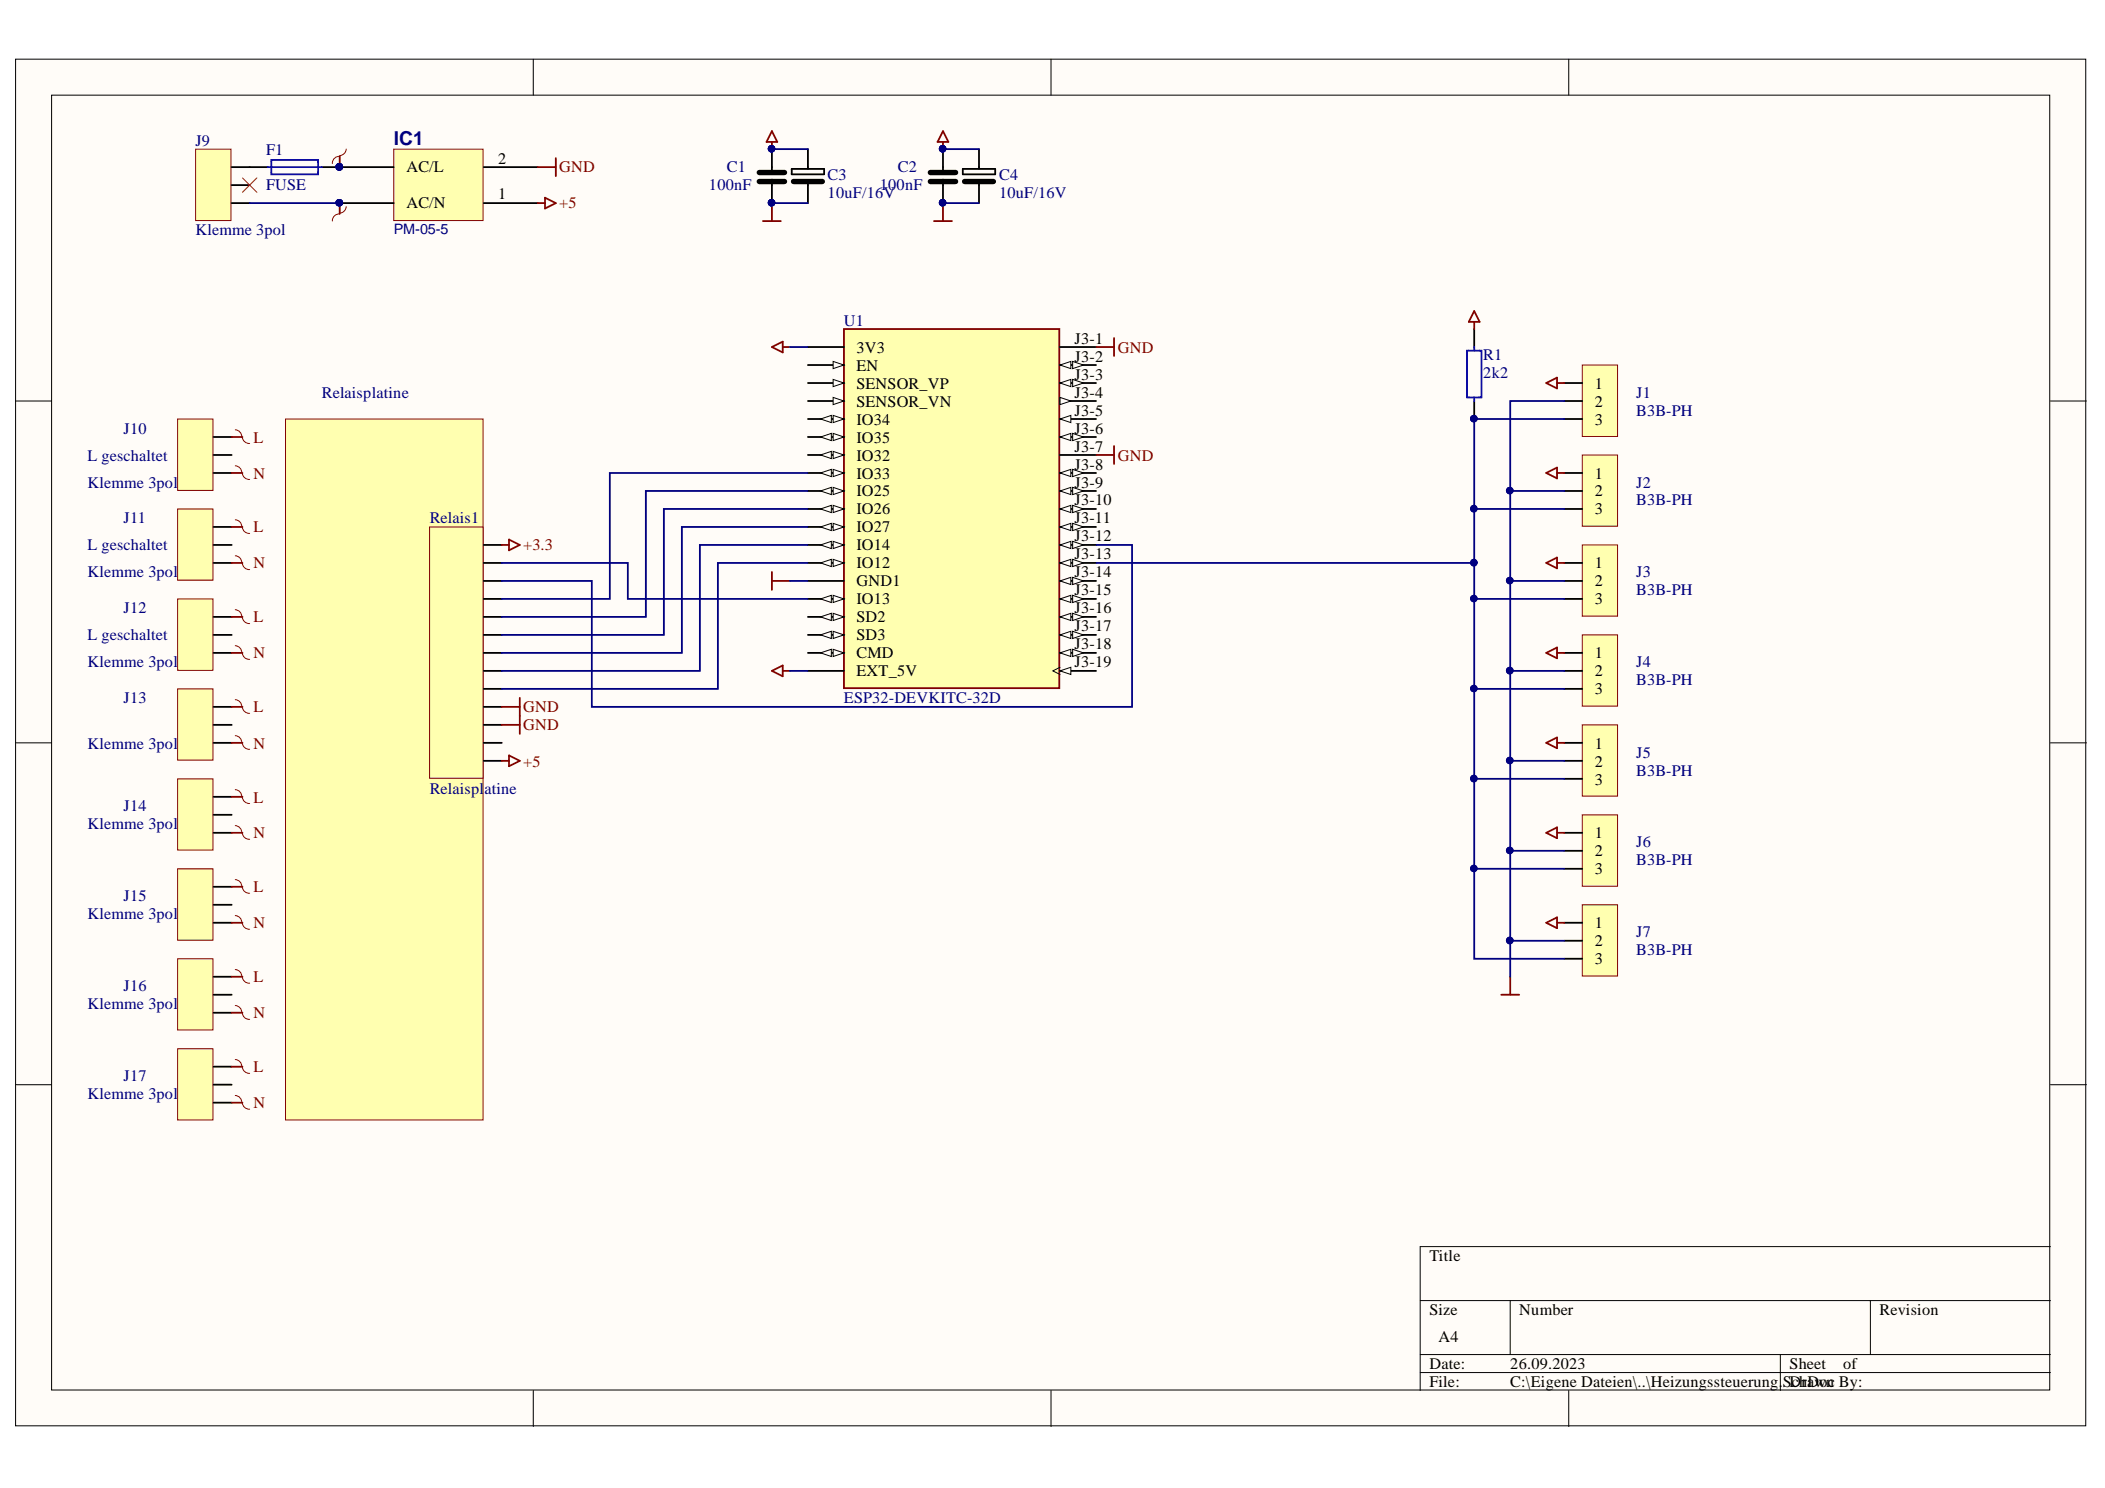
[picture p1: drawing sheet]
<svg xmlns="http://www.w3.org/2000/svg" width="297mm" height="210mm" viewBox="0 0 297 210" stroke-linecap="round" stroke-linejoin="round" font-family="sans-serif">
<defs><g id="words">
<text font-size="2.7" fill="#000080" x="55.6" y="20.4">IC1</text>
<g font-size="2.3" fill="#000080">
<text x="27.6" y="20.5">J9</text>
<text x="37.5" y="21.8">F1</text>
<text x="37.5" y="26.9">FUSE</text>
<text x="100" y="26.9">100nF</text>
<text x="102.6" y="24.3">C1</text>
<text x="116.8" y="25.3">C3</text>
<text x="116.8" y="27.9">10uF/16V</text>
<text x="124.1" y="26.9">100nF</text>
<text x="126.7" y="24.3">C2</text>
<text x="141" y="25.3">C4</text>
<text x="141" y="27.9">10uF/16V</text>
<text x="27.6" y="33.2">Klemme 3pol</text>
<text x="119.1" y="46">U1</text>
<text x="209.3" y="50.8">R1</text>
<text x="209.3" y="53.3">2k2</text>
<text x="45.4" y="56.1">Relaisplatine</text>
<text x="230.9" y="56.1">J1</text>
<text x="230.9" y="58.6">B3B-PH</text>
<text x="12.3" y="65">L geschaltet</text>
<text x="17.4" y="61.2">J10</text>
<text x="12.3" y="68.8">Klemme 3pol</text>
<text x="230.9" y="68.8">J2</text>
<text x="230.9" y="71.3">B3B-PH</text>
<text x="12.3" y="77.6">L geschaltet</text>
<text x="17.4" y="73.8">J11</text>
<text x="60.6" y="73.8">Relais1</text>
<text x="12.3" y="81.4">Klemme 3pol</text>
<text x="230.9" y="81.4">J3</text>
<text x="230.9" y="84">B3B-PH</text>
<text x="17.4" y="86.5">J12</text>
<text x="12.3" y="94.1">Klemme 3pol</text>
<text x="12.3" y="90.3">L geschaltet</text>
<text x="230.9" y="94.1">J4</text>
<text x="17.4" y="99.2">J13</text>
<text x="119.1" y="99.2">ESP32-DEVKITC-32D</text>
<text x="230.9" y="96.6">B3B-PH</text>
<text x="12.3" y="105.6">Klemme 3pol</text>
<text x="230.9" y="106.9">J5</text>
<text x="60.6" y="111.9">Relaispl</text>
<text x="68.3" y="111.9">atine</text>
<text x="230.9" y="109.4">B3B-PH</text>
<text x="12.3" y="117">Klemme 3pol</text>
<text x="17.4" y="114.5">J14</text>
<text x="230.9" y="119.5">J6</text>
<text x="230.9" y="122.1">B3B-PH</text>
<text x="12.3" y="129.7">Klemme 3pol</text>
<text x="17.4" y="127.1">J15</text>
<text x="230.9" y="132.2">J7</text>
<text x="230.9" y="134.7">B3B-PH</text>
<text x="12.3" y="142.4">Klemme 3pol</text>
<text x="17.4" y="139.8">J16</text>
<text x="12.3" y="155">Klemme 3pol</text>
<text x="17.4" y="152.5">J17</text>
</g>
<g font-size="2.3">
<text x="70.3" y="23.1">2</text>
<text x="57.3" y="24.3">AC/L</text>
<text x="57.3" y="29.4">AC/N</text>
<text x="70.3" y="28.1">1</text>
<text x="120.9" y="49.8">3V3</text>
<text x="120.9" y="52.3">EN</text>
<text x="151.6" y="48.5">J3-1</text>
<text x="151.6" y="51">J3-2</text>
<text x="151.6" y="53.6">J3-3</text>
<text x="120.9" y="54.8">SENSOR_VP</text>
<text x="120.9" y="57.4">SENSOR_VN</text>
<text x="120.9" y="59.9">IO34</text>
<text x="151.6" y="56.1">J3-4</text>
<text x="151.6" y="58.6">J3-5</text>
<text x="225" y="54.8">1</text>
<text x="225" y="57.4">2</text>
<text x="225" y="59.9">3</text>
<text x="120.9" y="62.4">IO35</text>
<text x="120.9" y="65">IO32</text>
<text x="151.6" y="61.2">J3-6</text>
<text x="151.6" y="63.7">J3-7</text>
<text x="120.9" y="67.5">IO33</text>
<text x="120.9" y="70">IO25</text>
<text x="151.6" y="66.2">J3-8</text>
<text x="151.6" y="68.8">J3-9</text>
<text x="151.6" y="71.3">J3-10</text>
<text x="225" y="67.5">1</text>
<text x="225" y="70">2</text>
<text x="120.9" y="72.6">IO26</text>
<text x="120.9" y="75.1">IO27</text>
<text x="120.9" y="77.6">IO14</text>
<text x="151.6" y="73.8">J3-11</text>
<text x="151.6" y="76.4">J3-12</text>
<text x="225" y="72.6">3</text>
<text x="120.9" y="80.2">IO12</text>
<text x="120.9" y="82.7">GND1</text>
<text x="151.6" y="78.9">J3-13</text>
<text x="151.6" y="81.4">J3-14</text>
<text x="151.6" y="84">J3-15</text>
<text x="225" y="80.2">1</text>
<text x="225" y="82.7">2</text>
<text x="120.9" y="85.2">IO13</text>
<text x="120.9" y="87.8">SD2</text>
<text x="151.6" y="86.5">J3-16</text>
<text x="151.6" y="89">J3-17</text>
<text x="225" y="85.2">3</text>
<text x="120.9" y="90.3">SD3</text>
<text x="120.9" y="92.8">CMD</text>
<text x="120.9" y="95.4">EXT_5V</text>
<text x="151.6" y="91.6">J3-18</text>
<text x="151.6" y="94.1">J3-19</text>
<text x="225" y="92.8">1</text>
<text x="225" y="95.4">2</text>
<text x="225" y="97.9">3</text>
<text x="225" y="105.6">1</text>
<text x="225" y="108.1">2</text>
<text x="225" y="110.7">3</text>
<text x="225" y="118.3">1</text>
<text x="225" y="120.8">2</text>
<text x="225" y="123.3">3</text>
<text x="225" y="130.9">1</text>
<text x="225" y="133.5">2</text>
<text x="225" y="136">3</text>
<text x="201.7" y="177.9">Title</text>
<text x="201.7" y="185.5">Size</text>
<text x="214.4" y="185.5">Number</text>
<text x="265.2" y="185.5">Revision</text>
<text x="203" y="189.3">A4</text>
<text x="201.7" y="193.1">Date:</text>
<text x="201.7" y="195.7">File:</text>
<text x="213.1" y="193.1">26.09.2023</text>
<text x="213.1" y="195.7">C:\Eigene Dateien\..\Heizungssteuerung.SchDoc By:</text>
<text x="252.5" y="193.1">Sheet</text>
<text x="252.5" y="195.7">Drawn</text>
<text x="260.1" y="193.1">of</text>
</g>
<g font-size="2.3" fill="#800000">
<text x="78.9" y="24.3">GND</text>
<text x="78.9" y="29.4">+5</text>
<text x="157.7" y="49.8">GND</text>
<text x="35.8" y="62.4">L</text>
<text x="157.7" y="65">GND</text>
<text x="35.8" y="67.5">N</text>
<text x="35.8" y="75.1">L</text>
<text x="73.8" y="77.6">+3.3</text>
<text x="35.8" y="80.2">N</text>
<text x="35.8" y="87.8">L</text>
<text x="35.8" y="92.8">N</text>
<text x="35.8" y="100.4">L</text>
<text x="73.8" y="100.4">GND</text>
<text x="35.8" y="105.6">N</text>
<text x="73.8" y="103">GND</text>
<text x="35.8" y="113.2">L</text>
<text x="73.8" y="108.1">+5</text>
<text x="35.8" y="118.3">N</text>
<text x="35.8" y="125.9">L</text>
<text x="35.8" y="130.9">N</text>
<text x="35.8" y="143.6">N</text>
<text x="35.8" y="138.5">L</text>
<text x="35.8" y="151.2">L</text>
<text x="35.8" y="156.3">N</text>
</g>
<text font-size="2" fill="#000080" x="55.6" y="33">PM-05-5</text>
</g></defs>
<g fill="#fffcf8" stroke="#000" stroke-width=".14">
<path d="M2.2 8.3h292.1v192.8h-292.1z"/>
<path d="M7.3 13.4h281.9v182.7h-281.9z"/>
</g>
<g fill="none" stroke="#000" stroke-width=".14">
<path d="M75.3 8.3v5.1M148.3 8.3v5.1M221.4 8.3v5.1M2.2 56.6h5.1M289.3 56.6h5.1M2.2 104.8h5.1M289.3 104.8h5.1M2.2 153h5.1M289.3 153h5.1M289.3 175.9h-88.9v20.3M75.3 196.2v5M148.3 196.2v5"/>
<path d="M200.4 183.5h88.9M200.4 191.1h88.9M200.4 193.6h88.9M213.1 183.5v7.6M221.4 196.2v5M251.2 191.1v5.1M263.9 183.5v7.6"/>
</g>
<path d="M55.6 21h12.6v10.1h-12.6z" fill="#ffffb0" stroke="#800000" stroke-width=".14"/>
<path d="M35.2 23.6h2.6M45.4 23.6h10.2M47.9 28.7h7.7M68.3 23.6h7.6M68.3 28.7h7.6" fill="none" stroke="#000" stroke-width=".25"/>
<g fill="#000080" stroke="#000080" stroke-width=".14">
<circle cx="47.9" cy="23.5" r=".47"/>
<circle cx="47.9" cy="28.6" r=".46"/>
</g>
<path d="M37.8 23.6h7.6M38.3 22.6h6.6v2h-6.6z" fill="none" stroke="#00f" stroke-width=".25"/>
<path d="M27.6 21h5v10.1h-5z" fill="#ffffb0" stroke="#800000" stroke-width=".14"/>
<path d="M32.7 23.6h2.5M32.7 26.1h2.5M32.7 28.7h2.5" fill="none" stroke="#000" stroke-width=".25"/>
<path d="M34.2 25.1l2 2M36.2 25.1l-2 2" fill="none" stroke="#f00" stroke-width=".14"/>
<path d="M75.9 23.6h2.5M75.9 28.7h1M76.9 27.9l1.5 .8-1.5 .7zM78.4 22.3v2.5" fill="none" stroke="#800000" stroke-width=".25"/>
<path d="M119.1 46.4h30.4v50.7h-30.4z" fill="#ffffb0" stroke="#800000" stroke-width=".25"/>
<path d="M114 49h5.1M114 51.5h5.1" fill="none" stroke="#000" stroke-width=".25"/>
<path d="M117.6 51l1.5 .5-1.5 .5z" fill="#fffcf8"/>
<path d="M117.6 51l1.5 .5-1.5 .5z" fill="none" stroke="#000" stroke-width=".14"/>
<path d="M114 54h5.1" fill="none" stroke="#000" stroke-width=".25"/>
<path d="M117.6 53.5l1.5 .5-1.5 .5z" fill="#fffcf8"/>
<path d="M117.6 53.5l1.5 .5-1.5 .5z" fill="none" stroke="#000" stroke-width=".14"/>
<path d="M114 56.6h5.1" fill="none" stroke="#000" stroke-width=".25"/>
<path d="M117.6 56.1l1.5 .5-1.5 .5z" fill="#fffcf8"/>
<path d="M117.6 56.1l1.5 .5-1.5 .5z" fill="none" stroke="#000" stroke-width=".14"/>
<path d="M114 59.1h5.1" fill="none" stroke="#000" stroke-width=".25"/>
<path d="M117.6 58.6l1.5 .5-1.5 .5z" fill="#fffcf8"/>
<path d="M117.6 58.6l1.5 .5-1.5 .5z" fill="none" stroke="#000" stroke-width=".14"/>
<path d="M115.8 59.1l1.5-.5v1z" fill="#fffcf8"/>
<path d="M115.8 59.1l1.5-.5v1z" fill="none" stroke="#000" stroke-width=".14"/>
<path d="M114 61.6h5.1" fill="none" stroke="#000" stroke-width=".25"/>
<path d="M117.6 61.1l1.5 .5-1.5 .6z" fill="#fffcf8"/>
<path d="M117.6 61.1l1.5 .5-1.5 .6z" fill="none" stroke="#000" stroke-width=".14"/>
<path d="M115.8 61.6l1.5-.5v1.1z" fill="#fffcf8"/>
<path d="M115.8 61.6l1.5-.5v1.1z" fill="none" stroke="#000" stroke-width=".14"/>
<path d="M114 64.2h5.1" fill="none" stroke="#000" stroke-width=".25"/>
<path d="M117.6 63.7l1.5 .5-1.5 .5z" fill="#fffcf8"/>
<path d="M117.6 63.7l1.5 .5-1.5 .5z" fill="none" stroke="#000" stroke-width=".14"/>
<path d="M115.8 64.2l1.5-.5v1z" fill="#fffcf8"/>
<path d="M115.8 64.2l1.5-.5v1z" fill="none" stroke="#000" stroke-width=".14"/>
<path d="M114 66.7h5.1" fill="none" stroke="#000" stroke-width=".25"/>
<path d="M117.6 66.2l1.5 .5-1.5 .5z" fill="#fffcf8"/>
<path d="M117.6 66.2l1.5 .5-1.5 .5z" fill="none" stroke="#000" stroke-width=".14"/>
<path d="M115.8 66.7l1.5-.5v1z" fill="#fffcf8"/>
<path d="M115.8 66.7l1.5-.5v1z" fill="none" stroke="#000" stroke-width=".14"/>
<path d="M114 69.3h5.1" fill="none" stroke="#000" stroke-width=".25"/>
<path d="M117.6 68.8l1.5 .5-1.5 .5z" fill="#fffcf8"/>
<path d="M117.6 68.8l1.5 .5-1.5 .5z" fill="none" stroke="#000" stroke-width=".14"/>
<path d="M115.8 69.3l1.5-.5v1z" fill="#fffcf8"/>
<path d="M115.8 69.3l1.5-.5v1z" fill="none" stroke="#000" stroke-width=".14"/>
<path d="M114 71.8h5.1" fill="none" stroke="#000" stroke-width=".25"/>
<path d="M117.6 71.3l1.5 .5-1.5 .5z" fill="#fffcf8"/>
<path d="M117.6 71.3l1.5 .5-1.5 .5z" fill="none" stroke="#000" stroke-width=".14"/>
<path d="M115.8 71.8l1.5-.5v1z" fill="#fffcf8"/>
<path d="M115.8 71.8l1.5-.5v1z" fill="none" stroke="#000" stroke-width=".14"/>
<path d="M114 74.3h5.1" fill="none" stroke="#000" stroke-width=".25"/>
<path d="M117.6 73.8l1.5 .5-1.5 .5z" fill="#fffcf8"/>
<path d="M117.6 73.8l1.5 .5-1.5 .5z" fill="none" stroke="#000" stroke-width=".14"/>
<path d="M115.8 74.3l1.5-.5v1z" fill="#fffcf8"/>
<path d="M115.8 74.3l1.5-.5v1z" fill="none" stroke="#000" stroke-width=".14"/>
<path d="M114 76.9h5.1" fill="none" stroke="#000" stroke-width=".25"/>
<path d="M117.6 76.4l1.5 .5-1.5 .5z" fill="#fffcf8"/>
<path d="M117.6 76.4l1.5 .5-1.5 .5z" fill="none" stroke="#000" stroke-width=".14"/>
<path d="M115.8 76.9l1.5-.5v1z" fill="#fffcf8"/>
<path d="M115.8 76.9l1.5-.5v1z" fill="none" stroke="#000" stroke-width=".14"/>
<path d="M114 79.4h5.1" fill="none" stroke="#000" stroke-width=".25"/>
<path d="M117.6 78.9l1.5 .5-1.5 .5z" fill="#fffcf8"/>
<path d="M117.6 78.9l1.5 .5-1.5 .5z" fill="none" stroke="#000" stroke-width=".14"/>
<path d="M115.8 79.4l1.5-.5v1z" fill="#fffcf8"/>
<path d="M115.8 79.4l1.5-.5v1z" fill="none" stroke="#000" stroke-width=".14"/>
<path d="M114 81.9h5.1M114 84.5h5.1" fill="none" stroke="#000" stroke-width=".25"/>
<path d="M117.6 84l1.5 .5-1.5 .5z" fill="#fffcf8"/>
<path d="M117.6 84l1.5 .5-1.5 .5z" fill="none" stroke="#000" stroke-width=".14"/>
<path d="M115.8 84.5l1.5-.5v1z" fill="#fffcf8"/>
<path d="M115.8 84.5l1.5-.5v1z" fill="none" stroke="#000" stroke-width=".14"/>
<path d="M114 87h5.1" fill="none" stroke="#000" stroke-width=".25"/>
<path d="M117.6 86.5l1.5 .5-1.5 .5z" fill="#fffcf8"/>
<path d="M117.6 86.5l1.5 .5-1.5 .5z" fill="none" stroke="#000" stroke-width=".14"/>
<path d="M115.8 87l1.5-.5v1z" fill="#fffcf8"/>
<path d="M115.8 87l1.5-.5v1z" fill="none" stroke="#000" stroke-width=".14"/>
<path d="M114 89.6h5.1" fill="none" stroke="#000" stroke-width=".25"/>
<path d="M117.6 89.1l1.5 .5-1.5 .5z" fill="#fffcf8"/>
<path d="M117.6 89.1l1.5 .5-1.5 .5z" fill="none" stroke="#000" stroke-width=".14"/>
<path d="M115.8 89.6l1.5-.5v1z" fill="#fffcf8"/>
<path d="M115.8 89.6l1.5-.5v1z" fill="none" stroke="#000" stroke-width=".14"/>
<path d="M114 92.1h5.1" fill="none" stroke="#000" stroke-width=".25"/>
<path d="M117.6 91.6l1.5 .5-1.5 .5z" fill="#fffcf8"/>
<path d="M117.6 91.6l1.5 .5-1.5 .5z" fill="none" stroke="#000" stroke-width=".14"/>
<path d="M115.8 92.1l1.5-.5v1z" fill="#fffcf8"/>
<path d="M115.8 92.1l1.5-.5v1z" fill="none" stroke="#000" stroke-width=".14"/>
<path d="M149.6 49h5.1M149.6 51.5h5.1M114 94.6h5.1" fill="none" stroke="#000" stroke-width=".25"/>
<path d="M149.6 51.5l1.5-.5v1z" fill="#fffcf8"/>
<path d="M149.6 51.5l1.5-.5v1z" fill="none" stroke="#000" stroke-width=".14"/>
<path d="M151.4 51l1.5 .5-1.5 .5z" fill="#fffcf8"/>
<path d="M151.4 51l1.5 .5-1.5 .5z" fill="none" stroke="#000" stroke-width=".14"/>
<path d="M149.6 54h5.1" fill="none" stroke="#000" stroke-width=".25"/>
<path d="M149.6 54l1.5-.5v1z" fill="#fffcf8"/>
<path d="M149.6 54l1.5-.5v1z" fill="none" stroke="#000" stroke-width=".14"/>
<path d="M151.4 53.5l1.5 .5-1.5 .5z" fill="#fffcf8"/>
<path d="M151.4 53.5l1.5 .5-1.5 .5z" fill="none" stroke="#000" stroke-width=".14"/>
<path d="M149.6 56.6h5.1" fill="none" stroke="#000" stroke-width=".25"/>
<path d="M149.6 56.1l1.5 .5-1.5 .5z" fill="#fffcf8"/>
<path d="M149.6 56.1l1.5 .5-1.5 .5z" fill="none" stroke="#000" stroke-width=".14"/>
<path d="M149.6 59.1h5.1" fill="none" stroke="#000" stroke-width=".25"/>
<path d="M149.6 59.1l1.5-.5v1z" fill="#fffcf8"/>
<path d="M149.6 59.1l1.5-.5v1z" fill="none" stroke="#000" stroke-width=".14"/>
<path d="M149.6 61.6h5.1" fill="none" stroke="#000" stroke-width=".25"/>
<path d="M149.6 61.6l1.5-.5v1.1z" fill="#fffcf8"/>
<path d="M149.6 61.6l1.5-.5v1.1z" fill="none" stroke="#000" stroke-width=".14"/>
<path d="M151.4 61.1l1.5 .5-1.5 .6z" fill="#fffcf8"/>
<path d="M151.4 61.1l1.5 .5-1.5 .6z" fill="none" stroke="#000" stroke-width=".14"/>
<path d="M149.6 64.2h5.1M149.6 66.7h5.1" fill="none" stroke="#000" stroke-width=".25"/>
<path d="M149.6 66.7l1.5-.5v1z" fill="#fffcf8"/>
<path d="M149.6 66.7l1.5-.5v1z" fill="none" stroke="#000" stroke-width=".14"/>
<path d="M151.4 66.2l1.5 .5-1.5 .5z" fill="#fffcf8"/>
<path d="M151.4 66.2l1.5 .5-1.5 .5z" fill="none" stroke="#000" stroke-width=".14"/>
<path d="M149.6 69.3h5.1" fill="none" stroke="#000" stroke-width=".25"/>
<path d="M149.6 69.3l1.5-.5v1z" fill="#fffcf8"/>
<path d="M149.6 69.3l1.5-.5v1z" fill="none" stroke="#000" stroke-width=".14"/>
<path d="M151.4 68.8l1.5 .5-1.5 .5z" fill="#fffcf8"/>
<path d="M151.4 68.8l1.5 .5-1.5 .5z" fill="none" stroke="#000" stroke-width=".14"/>
<path d="M149.6 71.8h5.1" fill="none" stroke="#000" stroke-width=".25"/>
<path d="M149.6 71.8l1.5-.5v1z" fill="#fffcf8"/>
<path d="M149.6 71.8l1.5-.5v1z" fill="none" stroke="#000" stroke-width=".14"/>
<path d="M151.4 71.3l1.5 .5-1.5 .5z" fill="#fffcf8"/>
<path d="M151.4 71.3l1.5 .5-1.5 .5z" fill="none" stroke="#000" stroke-width=".14"/>
<path d="M149.6 74.3h5.1" fill="none" stroke="#000" stroke-width=".25"/>
<path d="M149.6 74.3l1.5-.5v1z" fill="#fffcf8"/>
<path d="M149.6 74.3l1.5-.5v1z" fill="none" stroke="#000" stroke-width=".14"/>
<path d="M151.4 73.8l1.5 .5-1.5 .5z" fill="#fffcf8"/>
<path d="M151.4 73.8l1.5 .5-1.5 .5z" fill="none" stroke="#000" stroke-width=".14"/>
<path d="M149.6 76.9h5.1" fill="none" stroke="#000" stroke-width=".25"/>
<path d="M149.6 76.9l1.5-.5v1z" fill="#fffcf8"/>
<path d="M149.6 76.9l1.5-.5v1z" fill="none" stroke="#000" stroke-width=".14"/>
<path d="M151.4 76.4l1.5 .5-1.5 .5z" fill="#fffcf8"/>
<path d="M151.4 76.4l1.5 .5-1.5 .5z" fill="none" stroke="#000" stroke-width=".14"/>
<path d="M149.6 79.4h5.1" fill="none" stroke="#000" stroke-width=".25"/>
<path d="M149.6 79.4l1.5-.5v1z" fill="#fffcf8"/>
<path d="M149.6 79.4l1.5-.5v1z" fill="none" stroke="#000" stroke-width=".14"/>
<path d="M151.4 78.9l1.5 .5-1.5 .5z" fill="#fffcf8"/>
<path d="M151.4 78.9l1.5 .5-1.5 .5z" fill="none" stroke="#000" stroke-width=".14"/>
<path d="M149.6 81.9h5.1" fill="none" stroke="#000" stroke-width=".25"/>
<path d="M149.6 81.9l1.5-.5v1.1z" fill="#fffcf8"/>
<path d="M149.6 81.9l1.5-.5v1.1z" fill="none" stroke="#000" stroke-width=".14"/>
<path d="M151.4 81.4l1.5 .5-1.5 .6z" fill="#fffcf8"/>
<path d="M151.4 81.4l1.5 .5-1.5 .6z" fill="none" stroke="#000" stroke-width=".14"/>
<path d="M149.6 84.5h5.1" fill="none" stroke="#000" stroke-width=".25"/>
<path d="M149.6 84.5l1.5-.5v1z" fill="#fffcf8"/>
<path d="M149.6 84.5l1.5-.5v1z" fill="none" stroke="#000" stroke-width=".14"/>
<path d="M151.4 84l1.5 .5-1.5 .5z" fill="#fffcf8"/>
<path d="M151.4 84l1.5 .5-1.5 .5z" fill="none" stroke="#000" stroke-width=".14"/>
<path d="M149.6 87h5.1" fill="none" stroke="#000" stroke-width=".25"/>
<path d="M149.6 87l1.5-.5v1z" fill="#fffcf8"/>
<path d="M149.6 87l1.5-.5v1z" fill="none" stroke="#000" stroke-width=".14"/>
<path d="M151.4 86.5l1.5 .5-1.5 .5z" fill="#fffcf8"/>
<path d="M151.4 86.5l1.5 .5-1.5 .5z" fill="none" stroke="#000" stroke-width=".14"/>
<path d="M149.6 89.6h5.1" fill="none" stroke="#000" stroke-width=".25"/>
<path d="M149.6 89.6l1.5-.5v1z" fill="#fffcf8"/>
<path d="M149.6 89.6l1.5-.5v1z" fill="none" stroke="#000" stroke-width=".14"/>
<path d="M151.4 89.1l1.5 .5-1.5 .5z" fill="#fffcf8"/>
<path d="M151.4 89.1l1.5 .5-1.5 .5z" fill="none" stroke="#000" stroke-width=".14"/>
<path d="M149.6 92.1h5.1" fill="none" stroke="#000" stroke-width=".25"/>
<path d="M149.6 92.1l1.5-.5v1z" fill="#fffcf8"/>
<path d="M149.6 92.1l1.5-.5v1z" fill="none" stroke="#000" stroke-width=".14"/>
<path d="M151.4 91.6l1.5 .5-1.5 .5z" fill="#fffcf8"/>
<path d="M149.6 94.1l-1 .5 1 .5M151.4 91.6l1.5 .5-1.5 .5z" fill="none" stroke="#000" stroke-width=".14"/>
<path d="M149.6 94.6h5.1" fill="none" stroke="#000" stroke-width=".25"/>
<path d="M149.6 94.6l1.5-.5v1z" fill="#fffcf8"/>
<path d="M149.6 94.6l1.5-.5v1z" fill="none" stroke="#000" stroke-width=".14"/>
<path d="M108.9 49l1.5-.8v1.5zM110.4 49h1.1M154.7 49h2.5M157.2 47.7v2.5" fill="none" stroke="#800000" stroke-width=".25"/>
<g fill="#ffffb0" stroke="#800000" stroke-width=".14">
<path d="M40.3 59.1h27.9v98.9h-27.9z"/>
<path d="M60.6 74.3h7.6v35.5h-7.6z"/>
</g>
<g fill="none" stroke="#000" stroke-width=".25">
<path d="M68.3 76.9h2.5M68.3 79.4h2.5M68.3 81.9h2.5M68.3 84.5h2.5M68.3 87h2.5M68.3 89.6h2.5M68.3 92.1h2.5M68.3 94.6h2.5M68.3 97.2h2.5M68.3 99.7h2.5M68.3 102.3h2.5M68.3 104.8h2.5"/>
<path d="M68.3 107.3h2.5"/>
</g>
<path d="M223.3 51.5h5v10.1h-5z" fill="#ffffb0" stroke="#800000" stroke-width=".14"/>
<path d="M220.7 54h2.6M220.7 56.6h2.6M220.7 59.1h2.6" fill="none" stroke="#000" stroke-width=".25"/>
<path d="M223.3 64.2h5v10h-5z" fill="#ffffb0" stroke="#800000" stroke-width=".14"/>
<path d="M220.7 66.7h2.6M220.7 69.3h2.6M220.7 71.8h2.6" fill="none" stroke="#000" stroke-width=".25"/>
<path d="M223.3 76.9h5v10h-5z" fill="#ffffb0" stroke="#800000" stroke-width=".14"/>
<path d="M220.7 79.4h2.6M220.7 81.9h2.6M220.7 84.5h2.6" fill="none" stroke="#000" stroke-width=".25"/>
<path d="M223.3 89.6h5v10h-5z" fill="#ffffb0" stroke="#800000" stroke-width=".14"/>
<path d="M220.7 92.1h2.6M220.7 94.6h2.6M220.7 97.2h2.6" fill="none" stroke="#000" stroke-width=".25"/>
<path d="M223.3 102.3h5v10h-5z" fill="#ffffb0" stroke="#800000" stroke-width=".14"/>
<path d="M220.7 104.8h2.6M220.7 107.3h2.6M220.7 109.9h2.6" fill="none" stroke="#000" stroke-width=".25"/>
<path d="M223.3 114.9h5v10.1h-5z" fill="#ffffb0" stroke="#800000" stroke-width=".14"/>
<path d="M220.7 117.5h2.6M220.7 120h2.6M220.7 122.6h2.6" fill="none" stroke="#000" stroke-width=".25"/>
<path d="M223.3 127.6h5v10.1h-5z" fill="#ffffb0" stroke="#800000" stroke-width=".14"/>
<path d="M208 46.4v2.6M208 56.6v2.5M220.7 130.2h2.6M220.7 132.7h2.6M220.7 135.2h2.6" fill="none" stroke="#000" stroke-width=".25"/>
<g fill="none" stroke="#800000" stroke-width=".25">
<path d="M208 43.9l.8 1.5h-1.5zM208 45.4v1M218.2 54l1.5-.7v1.5zM219.7 54h1M70.8 76.9h1M71.8 76.1l1.5 .8-1.5 .7zM154.7 64.2h2.5M157.2 62.9v2.6M218.2 66.7l1.5-.7v1.5zM218.2 79.4l1.5-.8v1.6zM219.7 66.7h1M219.7 79.4h1"/>
<path d="M70.8 99.7h2.5M73.3 98.4v5.1M108.9 94.6l1.5-.7v1.5zM108.9 80.7v2.5M108.9 81.9h2.6M110.4 94.6h1.1M218.2 92.1l1.5-.8v1.6zM219.7 92.1h1M70.8 102.3h2.5M70.8 107.3h1M71.8 106.6l1.5 .7-1.5 .8zM218.2 104.8l1.5-.8v1.6z"/>
<path d="M218.2 117.5l1.5-.8v1.5zM219.7 104.8h1M219.7 117.5h1M213.1 137.8v2.5M218.2 130.2l1.5-.8v1.5zM219.7 130.2h1M211.8 140.3h2.6"/>
</g>
<circle cx="208" cy="59.1" r=".46" fill="#000080" stroke="#000080" stroke-width=".14"/>
<path d="M207 49.5h2v6.6h-2zM208 49v.5M208 56.1v.5" fill="none" stroke="#00f" stroke-width=".25"/>
<path d="M25.1 59.1h4.9v10.1h-4.9z" fill="#ffffb0" stroke="#800000" stroke-width=".14"/>
<path d="M30.2 61.6h2.5M30.2 64.2h2.5M30.2 66.7h2.5" fill="none" stroke="#000" stroke-width=".25"/>
<path d="M25.1 71.8h4.9v10h-4.9z" fill="#ffffb0" stroke="#800000" stroke-width=".14"/>
<path d="M30.2 74.3h2.5M30.2 76.9h2.5M30.2 79.4h2.5" fill="none" stroke="#000" stroke-width=".25"/>
<path d="M25.1 84.5h4.9v10.1h-4.9z" fill="#ffffb0" stroke="#800000" stroke-width=".14"/>
<path d="M30.2 87h2.5M30.2 89.6h2.5M30.2 92.1h2.5" fill="none" stroke="#000" stroke-width=".25"/>
<path d="M25.1 97.2h4.9v10h-4.9z" fill="#ffffb0" stroke="#800000" stroke-width=".14"/>
<path d="M30.2 99.7h2.5M30.2 102.3h2.5M30.2 104.8h2.5" fill="none" stroke="#000" stroke-width=".25"/>
<path d="M25.1 109.9h4.9v10h-4.9z" fill="#ffffb0" stroke="#800000" stroke-width=".14"/>
<path d="M30.2 112.4h2.5M30.2 114.9h2.5M30.2 117.5h2.5" fill="none" stroke="#000" stroke-width=".25"/>
<path d="M25.1 122.6h4.9v10h-4.9z" fill="#ffffb0" stroke="#800000" stroke-width=".14"/>
<path d="M30.2 125.1h2.5M30.2 127.6h2.5M30.2 130.2h2.5" fill="none" stroke="#000" stroke-width=".25"/>
<path d="M25.1 135.2h4.9v10.1h-4.9z" fill="#ffffb0" stroke="#800000" stroke-width=".14"/>
<path d="M30.2 137.8h2.5M30.2 140.3h2.5M30.2 142.9h2.5" fill="none" stroke="#000" stroke-width=".25"/>
<path d="M25.1 147.9h4.9v10.1h-4.9z" fill="#ffffb0" stroke="#800000" stroke-width=".14"/>
<g fill="none" stroke="#000" stroke-width=".25">
<path d="M108.9 21v3.3M108.9 25.4v3.3M111.7 23.8h4.6v.8h-4.6zM114 21v2.8M114 25.6v3.1M133.1 21v3.3M133.1 25.4v3.3M135.9 23.8h4.5v.8h-4.5zM138.1 21v2.8M138.1 25.6v3.1M30.2 150.5h2.5M30.2 153h2.5"/>
<path d="M30.2 155.5h2.5"/>
</g>
<g fill="none" stroke="#800000" stroke-width=".14">
<path d="M47.9 22.1a.98 .98 0 0 0-1 1M47.9 30.2a.98 .98 0 0 0-1 1M48.9 21a.97 .97 0 0 1-1 .9M48.9 29.2a.97 .97 0 0 1-1 .9M33.2 65.7a.96 .96 0 0 1 .9 1M33.2 78.4a.97 .97 0 0 1 .9 1M33.2 60.6a.96 .96 0 0 1 .9 1M33.2 73.3a.96 .96 0 0 1 .9 1M34.2 79.4a.98 .98 0 0 0 1 .9M34.2 66.7a.98 .98 0 0 0 1 .9M34.2 61.6a.98 .98 0 0 0 1 1M34.2 74.3a.98 .98 0 0 0 1 .9"/>
<path d="M33.2 91.1a.96 .96 0 0 1 .9 1M33.2 86a.97 .97 0 0 1 .9 1M33.2 98.7a.96 .96 0 0 1 .9 1M34.2 87a.98 .98 0 0 0 1 1M34.2 92.1a.98 .98 0 0 0 1 .9M34.2 99.7a.98 .98 0 0 0 1 .9M33.2 103.8a.96 .96 0 0 1 .9 1M33.2 116.5a.96 .96 0 0 1 .9 1M33.2 111.4a.97 .97 0 0 1 .9 1M34.2 112.4a.98 .98 0 0 0 1 .9M34.2 104.8a.98 .98 0 0 0 1 .9M34.2 117.5a.98 .98 0 0 0 1 .9"/>
<path d="M33.2 129.2a.96 .96 0 0 1 .9 1M33.2 124.1a.96 .96 0 0 1 .9 1M33.2 136.8a.96 .96 0 0 1 .9 1M34.2 130.2a.98 .98 0 0 0 1 .9M34.2 125.1a.98 .98 0 0 0 1 .9M34.2 137.8a.98 .98 0 0 0 1 .9M33.2 141.8a.97 .97 0 0 1 .9 1.1M33.2 154.5a.96 .96 0 0 1 .9 1M33.2 149.5a.97 .97 0 0 1 .9 1M34.2 142.9a.98 .98 0 0 0 1 .9M34.2 150.5a.98 .98 0 0 0 1 .9M34.2 155.6a.98 .98 0 0 0 1 .9"/>
</g>
<g fill="none" stroke="#800000" stroke-width=".25">
<path d="M108.9 18.5l.8 1.5h-1.5zM133.1 18.5l.7 1.5h-1.5zM47.9 22.1v1.5M47.9 28.7v1.5M107.7 31.2h2.5M108.9 20v1M108.9 28.7v2.5M131.8 31.2h2.5M133.1 20v1M133.1 28.7v2.5M32.7 66.7h1.5M32.7 79.4h1.5"/>
<path d="M32.7 61.6h1.5M32.7 74.3h1.5M32.7 92.1h1.5M32.7 87h1.5M32.7 99.7h1.5M32.7 104.8h1.5M32.7 117.5h1.5M32.7 112.4h1.5M32.7 130.2h1.5M32.7 125.1h1.5M32.7 137.8h1.5M32.7 142.9h1.5"/>
<path d="M32.7 155.5h1.5M32.7 150.5h1.5"/>
</g>
<g fill="#000080" stroke="#000080" stroke-width=".14">
<circle cx="47.9" cy="23.5" r=".47"/>
<circle cx="47.9" cy="28.6" r=".46"/>
<circle cx="108.9" cy="21" r=".46"/>
<circle cx="108.9" cy="28.6" r=".46"/>
<circle cx="133" cy="21" r=".46"/>
<circle cx="133" cy="28.6" r=".46"/>
<circle cx="213.1" cy="69.2" r=".46"/>
<circle cx="213.1" cy="81.9" r=".46"/>
<circle cx="213" cy="94.6" r=".47"/>
<circle cx="213.1" cy="107.3" r=".46"/>
<circle cx="213.1" cy="120" r=".46"/>
<circle cx="213" cy="132.7" r=".47"/>
<circle cx="208" cy="71.8" r=".46"/>
<circle cx="208" cy="59.1" r=".46"/>
<circle cx="208" cy="84.4" r=".46"/>
<circle cx="208" cy="79.4" r=".46"/>
<circle cx="208" cy="97.1" r=".46"/>
<circle cx="208" cy="109.8" r=".46"/>
<circle cx="208" cy="122.5" r=".46"/>
</g>
<path d="M107.1 25.6h3.6M107.1 24.3h3.6M112 25.6h4M131.3 25.6h3.5M131.3 24.3h3.5M136.1 25.6h4.1" fill="none" stroke="#000" stroke-width=".76"/>
<g fill="none" stroke="#000080" stroke-width=".25">
<path d="M35.2 28.7h12.7M108.9 28.7h5.1M108.9 21h5.1M133.1 28.7h5M133.1 21h5M111.5 49h2.5M220.7 56.6h-7.6v81.2M220.7 59.1h-12.7v12.7h12.7M70.8 79.4h17.8v5.1h25.4M114 79.4h-12.7v17.8h-30.5M114 76.9h-15.2v17.7h-28M114 74.3h-17.8v17.8h-25.4"/>
<path d="M114 71.8h-20.3v17.8h-22.9M114 69.3h-22.9v17.7h-20.3M114 66.7h-27.9v17.8h-15.3M154.7 76.9h5v22.8h-76.2v-17.8h-12.7M154.7 79.4h53.3M208 71.8v12.7h12.7M213.1 69.3h7.6M111.5 81.9h2.5M111.5 94.6h2.5M208 84.5v12.7h12.7M208 97.2v12.7h12.7M213.1 81.9h7.6"/>
<path d="M213.1 94.6h7.6M208 109.9v12.7h12.7M213.1 107.3h7.6M208 122.6v12.6h12.7M213.1 120h7.6M213.1 132.7h7.6"/>
</g>
<use href="#words"/>
</svg>
